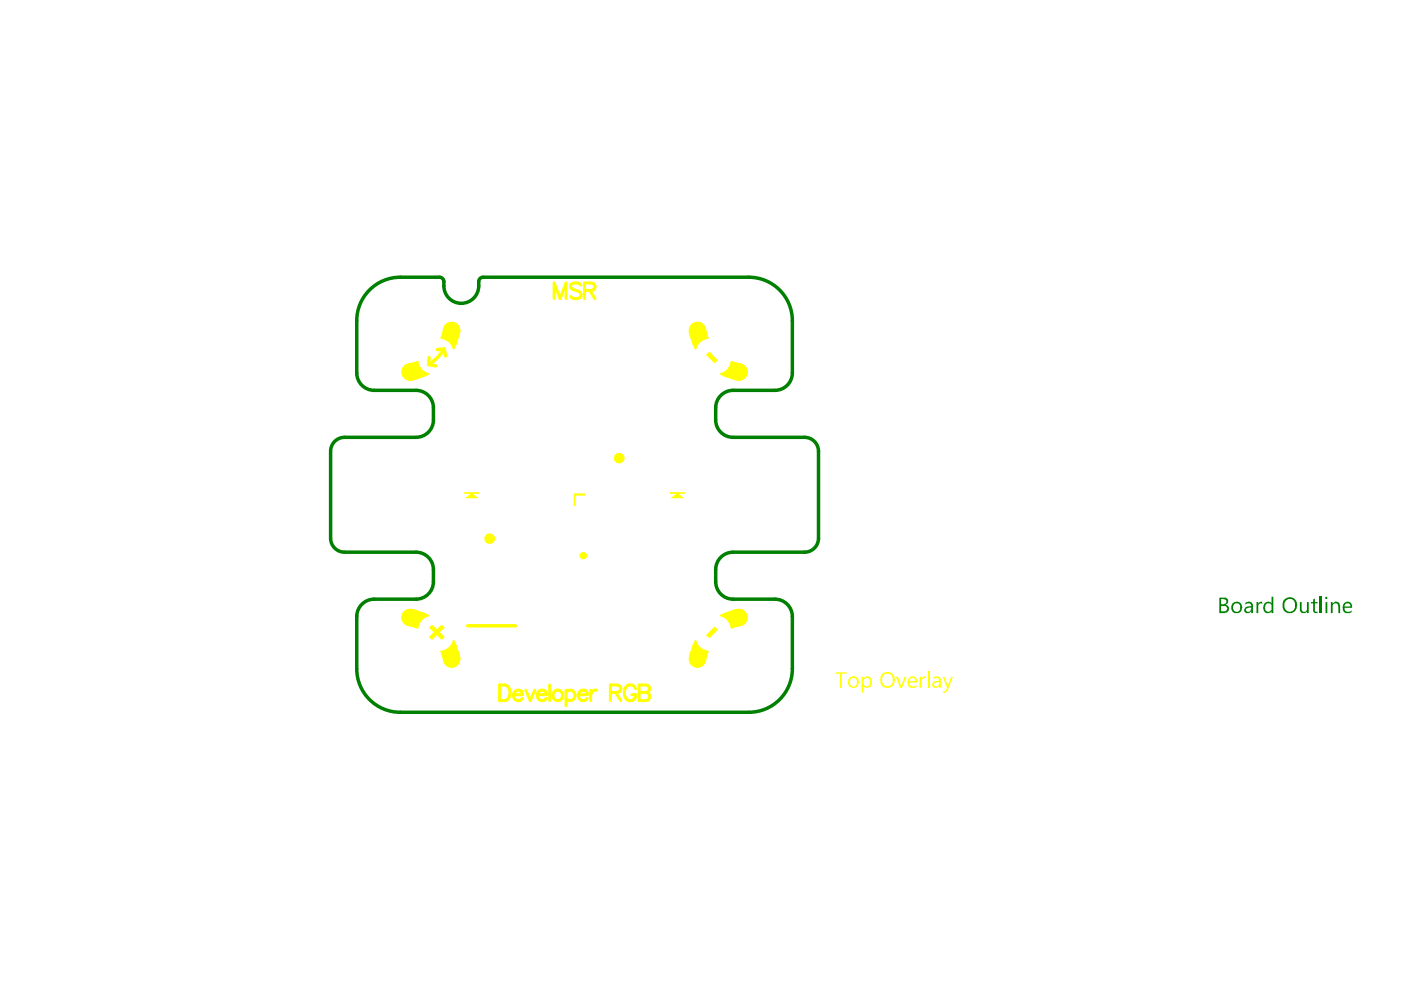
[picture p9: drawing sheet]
<svg xmlns="http://www.w3.org/2000/svg" width="297mm" height="210mm" viewBox="0 0 297 210" stroke-linecap="round" stroke-linejoin="round" font-family="sans-serif">
<g fill="none" stroke="#008000" stroke-width=".74">
<path d="M84.9 58.8h8.3M94.1 59.7v.9M101.5 59.7v.9M102.4 58.8h56.4M75.6 68v11.2M168 68v11.1M70.1 95.8v18.2M73.1 92.7h15.1M79.3 82.8h8.9M91.9 86.5v2.5M151.7 86.5v2.5M155.4 92.7h15.2"/>
<path d="M155.4 82.8h8.9M173.5 95.7v18.4M73.1 117.1h15.1M155.4 117.1h15.2M75.6 130.6v11.2M79.3 127h8.9M91.9 120.8v2.5M151.7 120.8v2.5M155.4 127h8.9M168 130.7v11.1M84.9 151h73.9"/>
</g>
<g fill="#008000">
<path d="M266.4 127.7h.4v.4l.3-.4 .4-.1 .1 .4a.62 .62 0 0 0-.6 .1 .62 .62 0 0 0-.2 .7v1.2h-.4z"/>
<path d="M275.6 127.7h.4v1.3a.59 .59 0 0 0 .5 .7 .59 .59 0 0 0 .6-.7v-1.3h.4v2.3h-.4v-.4a.81 .81 0 0 1-1 .4 .81 .81 0 0 1-.5-.9z"/>
<path d="M278.4 127.1l.4-.2v.8h.6v.2h-.6v1.3a.35 .35 0 0 0 .1 .5 .35 .35 0 0 0 .5-.1v.4h-.4a.52 .52 0 0 1-.6-.7v-1.4h-.5v-.2h.5z"/>
<path d="M279.8 126.5h.5v3.5h-.5z"/>
<path d="M282.2 127.7h.3v.3a.86 .86 0 0 1 1.1-.3 .86 .86 0 0 1 .5 .9v1.4h-.3v-1.3a.62 .62 0 0 0-.6-.8 .62 .62 0 0 0-.7 .8v1.3h-.3z"/>
<path d="M258.9 127v1.1h.5a.54 .54 0 0 0 .5-.4 .54 .54 0 0 0-.3-.6zM258.9 128.5v1.1h.6a.6 .6 0 0 0 .7-.6 .6 .6 0 0 0-.8-.5zM258.5 126.7h1.1a.76 .76 0 0 1 .8 .6 .76 .76 0 0 1-.6 .9 .9 .9 0 0 1 .8 1 .9 .9 0 0 1-1 .8h-1.1z"/>
<path d="M261.6 128.1a1 1 0 0 0 .5 1.6 .83 .83 0 0 0 .8-.3 .83 .83 0 0 0 0-.9 .77 .77 0 0 0-1.3-.4zM261.2 128a1.23 1.23 0 0 1 1.8-.1 1.23 1.23 0 0 1 .1 1.7 1.23 1.23 0 0 1-1.8 .1 1.53 1.53 0 0 1-.1-1.7z"/>
<path d="M264.1 129.2a.57 .57 0 0 0 .7 .5 .57 .57 0 0 0 .5-.6v-.3l-.8 .1zM264.1 127.7a1.01 1.01 0 0 1 1.5 .7v1.6h-.3v-.4a.76 .76 0 0 1-1 .4 .76 .76 0 0 1-.4-.9l.4-.5 1-.1a.66 .66 0 0 0-.5-.6 .66 .66 0 0 0-.7 .3z"/>
<path d="M268 128a.96 .96 0 0 1 1.6-.1v-1.4h.4v3.5h-.4v-.4a.99 .99 0 0 1-1.1 .4 .99 .99 0 0 1-.7-1zM268.4 128.1a1.03 1.03 0 0 0 .4 1.6h.3l.5-.4v-.7a.62 .62 0 0 0-.4-.7 .62 .62 0 0 0-.7 .2z"/>
<path d="M272.5 127.5l-.1 .3a1.22 1.22 0 0 0 .3 1.6 1.22 1.22 0 0 0 1.6-.1 1.4 1.4 0 0 0-.8-2.3h-.3zM272.2 127.2a1.63 1.63 0 0 1 2.3-.2 1.63 1.63 0 0 1 .3 2.2 1.58 1.58 0 0 1-2.2 .6 1.58 1.58 0 0 1-.6-2.1z"/>
<path d="M281 126.8a.25 .25 0 0 1 .5 0 .25 .25 0 0 1-.5 0zM281 127.7h.4v2.3h-.4z"/>
<path d="M285.2 128.1l-.1 .5 1.2-.1a.61 .61 0 0 0-.4-.6 .61 .61 0 0 0-.7 .2zM285 127.8a.96 .96 0 0 1 1.6 .3l.1 .8h-1.6a.84 .84 0 0 0 .5 .8 .84 .84 0 0 0 1-.3v.4l-.5 .2a1.03 1.03 0 0 1-1.4-1l-.1-.2z"/>
</g>
<g fill="none" stroke="#008000" stroke-width=".74">
<path d="M84.9 58.8a9.2 9.2 0 0 0-9.3 9.2M93.2 58.8a.92 .92 0 0 1 .9 .9M102.4 58.8a.92 .92 0 0 0-.9 .9M158.8 58.8a9.2 9.2 0 0 1 9.2 9.2M75.6 79.1a3.7 3.7 0 0 0 3.7 3.7M94.1 60.6a3.7 3.7 0 0 0 3.7 3.7 3.7 3.7 0 0 0 3.7-3.7M168 79.1a3.7 3.7 0 0 1-3.7 3.7M73.1 92.7a2.95 2.95 0 0 0-3 3M88.2 82.8a3.7 3.7 0 0 1 3.7 3.7M91.9 89a3.7 3.7 0 0 1-3.7 3.7M151.7 89a3.7 3.7 0 0 0 3.7 3.7M155.4 82.8a3.7 3.7 0 0 0-3.7 3.7"/>
<path d="M170.6 92.7a2.95 2.95 0 0 1 2.9 3M70.1 114.1a2.95 2.95 0 0 0 3 3M88.2 117.1a3.7 3.7 0 0 1 3.7 3.7M155.4 117.1a3.7 3.7 0 0 0-3.7 3.7M173.5 114.1a2.95 2.95 0 0 1-2.9 3M79.3 127a3.7 3.7 0 0 0-3.7 3.7M91.9 123.3a3.7 3.7 0 0 1-3.7 3.7M151.7 123.3a3.7 3.7 0 0 0 3.7 3.7M164.3 127a3.7 3.7 0 0 1 3.7 3.7M75.6 141.8a9.2 9.2 0 0 0 9.3 9.2M168 141.8a9.2 9.2 0 0 1-9.2 9.2"/>
</g>
<g fill="#ff0">
<path d="M98.5 105.6l1.5-1.1 1.5 1.1z"/>
<path d="M121.6 104.6h2.4v.5h-2v2.2h-.4z"/>
<path d="M142.1 105.6l1.5-1.1 1.5 1.1z"/>
</g>
<path d="M98.5 104.5h3M142.1 104.5h3" fill="none" stroke="#ff0" stroke-width=".37"/>
<path d="M91 75.8l-.1 1.5 1.5 .3M92.7 74.1l1.5-.1 .3 1.5M99.2 132.7h10.1" fill="none" stroke="#ff0" stroke-width=".74"/>
<g fill="#ff0">
<path d="M177.2 142.6h2.3v.2h-1v3h-.4v-3h-.9z"/>
<path d="M189.9 143.5h.5l.7 2 .7-2h.4l-1 2.3h-.3z"/>
<path d="M195 143.5h.4v.5l.2-.2a.36 .36 0 0 1 .4-.4h.2v.5a.67 .67 0 0 0-.8 .7v1.2h-.4z"/>
<path d="M180.4 144a1 1 0 0 0 .4 1.6 .94 .94 0 0 0 .9-.7 .94 .94 0 0 0-.3-1l-.5-.2zM180.1 143.7h.1a1.23 1.23 0 0 1 1.7 .2 1.23 1.23 0 0 1-.2 1.7 1.23 1.23 0 0 1-1.7-.1v-.1a1.65 1.65 0 0 1 .1-1.7z"/>
<path d="M182.7 143.5h.4v.4a1.04 1.04 0 0 1 1.3-.3 1.04 1.04 0 0 1 .5 1.3 .99 .99 0 0 1-.7 .9 .99 .99 0 0 1-1.1-.3v1.4h-.4zM183.2 144.1l-.1 .8a.71 .71 0 0 0 .8 .6 .71 .71 0 0 0 .6-.8 .73 .73 0 0 0-.3-.9 .73 .73 0 0 0-.9 .2z"/>
<path d="M187.2 143.3v.2a1.24 1.24 0 0 0-.1 1.3 1.24 1.24 0 0 0 1.2 .7 1.23 1.23 0 0 0 1-1.7 1.12 1.12 0 0 0-.9-1 1.12 1.12 0 0 0-1.2 .5zM186.9 143a1.59 1.59 0 0 1 2.1-.4 1.59 1.59 0 0 1 .6 2 1.56 1.56 0 0 1-1.9 1.2 1.56 1.56 0 0 1-1.1-2z"/>
<path d="M192.9 144l-.1 .4 1.3-.1a.58 .58 0 0 0-.4-.5 .58 .58 0 0 0-.7 .2zM192.7 143.7a.99 .99 0 0 1 1.6 .3l.1 .7h-1.6a.86 .86 0 0 0 .6 .8 .86 .86 0 0 0 .9-.2v.3l-.4 .2a1.14 1.14 0 0 1-1.5-1.1z"/>
</g>
<path d="M196.9 142.4v3.4" fill="none" stroke="#ff0" stroke-width=".38"/>
<g fill="#ff0">
<path d="M199.9 143.5h.3l.8 2 .7-2h.3l-1 2.7a.94 .94 0 0 1-1 .7v-.3a.47 .47 0 0 0 .6-.4l.2-.4z"/>
<path d="M198 145a.57 .57 0 0 0 .6 .5 .57 .57 0 0 0 .5-.6v-.3l-.7 .1zM197.9 143.6a.97 .97 0 0 1 1.6 .6v1.6h-.4v-.3a.74 .74 0 0 1-.9 .4 .74 .74 0 0 1-.5-.9v-.2l.5-.4 .9-.1a.68 .68 0 0 0-.5-.6 .68 .68 0 0 0-.7 .3z"/>
</g>
<g fill="none" stroke="#ff0" stroke-width=".63">
<path d="M117.5 63.3v-3.3l1.3 3.3 1.2-3.3v3.3M123.2 60.5a1.46 1.46 0 0 0-2.2 0 .85 .85 0 0 0 .6 .9l1 .3a.81 .81 0 0 1 .6 .6 .81 .81 0 0 1-.3 .9 1.53 1.53 0 0 1-1.9-.4M123.9 61.6h1.5l.4-.2a.77 .77 0 0 0 0-1.2l-.4-.2h-1.5v3.3M125 61.6l1.1 1.7M105.9 145.2h1.1a1.77 1.77 0 0 1 1.2 1.7 1.77 1.77 0 0 1-1.2 1.6h-1.1zM108.9 147.3a1.05 1.05 0 0 0 .6 1.2 1.05 1.05 0 0 0 1.3-.4M109 146.8a.92 .92 0 0 1 1.1-.5 .92 .92 0 0 1 .7 1h-1.9zM111.5 146.3l.9 2.2 1-2.2M113.9 147.3a1.05 1.05 0 0 0 .6 1.2 1.05 1.05 0 0 0 1.3-.4M114.1 146.8a.92 .92 0 0 1 1-.5 .92 .92 0 0 1 .7 1h-1.9zM116.5 145.2v3.3M117.4 146.8a1.06 1.06 0 0 1 1.5-.1 1.06 1.06 0 0 1 0 1.5 1.06 1.06 0 0 1-1.5-.1l-.2-.5z"/>
<path d="M120 146.8a1.06 1.06 0 0 1 1.6-.1 1.06 1.06 0 0 1 0 1.5 1.06 1.06 0 0 1-1.6-.1M120 146.3v3.4M122.6 147.3a1.05 1.05 0 0 0 .6 1.2 1.05 1.05 0 0 0 1.3-.4M122.8 146.8a.92 .92 0 0 1 1.1-.5 .92 .92 0 0 1 .6 1h-1.9zM125.2 146.3v2.2M126.5 146.3a1.07 1.07 0 0 0-1.3 1M129.4 146.8h1.4l.5-.1a.77 .77 0 0 0 0-1.3l-.5-.2h-1.4v3.3M130.5 146.8l1.1 1.7M134.7 146a1.22 1.22 0 0 0-1.3-.8 1.22 1.22 0 0 0-1 1.3 1.45 1.45 0 0 0 .3 1.6 1.45 1.45 0 0 0 1.6 .3l.4-.6v-.5h-.7M135.5 145.2h1.4l.5 .2a.77 .77 0 0 1 0 1.3l-.5 .1a.87 .87 0 0 1 .9 .9 .87 .87 0 0 1-.9 .8h-1.4zM135.5 146.8h1.4"/>
</g>
<g fill="#ff0">
<path d="M90.9 133.1l.7-.7 1 1 1-1 .7 .7-1 .9 1 1.1-.7 .6-1-1-1 1-.7-.6 1.1-1.1z"/>
<path d="M149.7 75.3l.7-.8 1.8 1.9-.7 .6z"/>
<path d="M149.7 134.7l1.8-1.9 .7 .8-1.8 1.7z"/>
</g>
<circle cx="123.7" cy="117.8" r=".31" fill="none" stroke="#ff0" stroke-width=".92"/>
<g fill="none" stroke="#ff0" stroke-width="1.8">
<circle cx="131.3" cy="97.1" r=".18"/>
<circle cx="103.8" cy="114.2" r=".18"/>
</g>
<g fill="none" stroke="#ff0" stroke-width=".37">
<path d="M88.5 76.7l-1.2 .4a1.85 1.85 0 0 0-1.9 2.5 1.66 1.66 0 0 0 1.9 .9M88.6 76.7a2.95 2.95 0 0 0 2.2 2.6l-1.8 .7-1.8 .5M97.4 70.4a1.68 1.68 0 0 0-1.5-2 1.68 1.68 0 0 0-1.8 1.7l-.5 1.5M97.4 70.3l-.5 1.9-.7 1.7a2.95 2.95 0 0 0-2.7-2.2M146.2 70.3l.5 1.9 .8 1.7a2.95 2.95 0 0 1 2.6-2.2M146.2 70.4a1.68 1.68 0 0 1 1.5-2 1.68 1.68 0 0 1 1.9 1.7l.5 1.5M155.1 76.7a2.95 2.95 0 0 1-2.3 2.6l1.8 .7 1.8 .5M155.2 76.7l1.1 .4a1.85 1.85 0 0 1 1.9 2.5 1.66 1.66 0 0 1-1.8 .9M87.2 129.3l1.8 .5 1.8 .7a2.95 2.95 0 0 0-2.2 2.6M87.3 129.3a1.68 1.68 0 0 0-2 1.5 1.68 1.68 0 0 0 1.7 1.8l1.5 .5M93.5 138.1a2.95 2.95 0 0 0 2.7-2.2l.7 1.7 .5 1.9M93.6 138.2l.4 1.1a1.85 1.85 0 0 0 2.5 1.9 1.66 1.66 0 0 0 .9-1.8"/>
<path d="M150.1 138.2l-.4 1.1a1.85 1.85 0 0 1-2.6 1.9 1.66 1.66 0 0 1-.9-1.8M150.1 138.1a2.95 2.95 0 0 1-2.6-2.2l-.8 1.7-.5 1.9M156.4 129.3a1.68 1.68 0 0 1 2 1.5 1.68 1.68 0 0 1-1.7 1.8l-1.5 .5M156.4 129.3l-1.8 .5-1.8 .7a2.95 2.95 0 0 1 2.3 2.6"/>
</g>
<path d="M94.2 74l-1.7 2.1-1.6 1.2" fill="none" stroke="#ff0" stroke-width=".74"/>
<path d="M88.2 77.4a1.37 1.37 0 0 0 1.5 1.9M94.3 71.3a1.37 1.37 0 0 1 1.9 1.6M149.3 71.3a1.37 1.37 0 0 0-1.8 1.6M155.4 77.4a1.37 1.37 0 0 1-1.5 1.9M89.7 130.5a1.37 1.37 0 0 0-1.5 1.9M96.2 136.9a1.37 1.37 0 0 1-1.9 1.6M147.5 136.9a1.37 1.37 0 0 0 1.8 1.6M153.9 130.5a1.37 1.37 0 0 1 1.5 1.9" fill="none" stroke="#ff0" stroke-width="1.2"/>
<path d="M87.5 78.8l-.5 .1M95.8 70.1l-.2 .5M147.9 70.1l.1 .5M156.1 78.8l.6 .1M87 130.9l.5 .1M95.6 139.2l.2 .5M148 139.2l-.1 .5M156.7 130.9l-.6 .1" fill="none" stroke="#ff0" stroke-width="3.7"/>
</svg>
